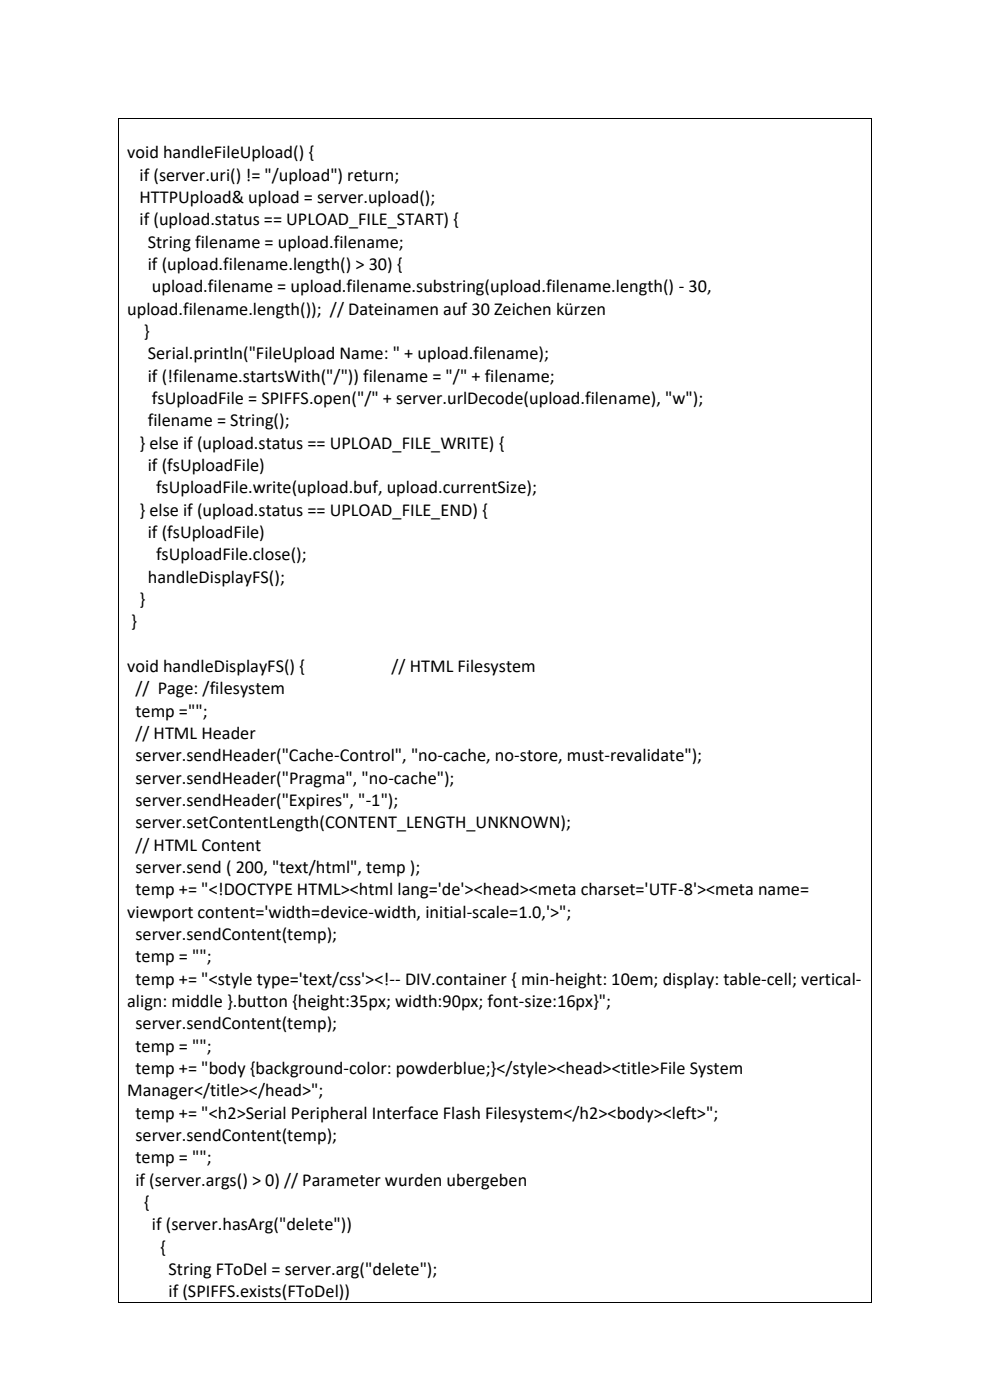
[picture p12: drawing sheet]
<svg xmlns="http://www.w3.org/2000/svg" width="210mm" height="297mm" viewBox="0 0 210 297" stroke-linecap="round" stroke-linejoin="round" font-family="sans-serif">
<defs><g id="words">
<g font-size="3.9">
<text x="27" y="33.6">void handleFileUpload() {</text>
<text x="29.6" y="38.4">if (server.uri() != &quot;/upload&quot;) return;</text>
<text x="29.6" y="47.8">if (upload.status == UPLOAD_FILE_START) {</text>
<text x="29.6" y="43.1">HTTPUpload&amp; upload = server.upload();</text>
<text x="31.3" y="52.6">String filename = upload.filename;</text>
<text x="31.3" y="57.3">if (upload.filename.length() &gt; 30) {</text>
<text x="32.2" y="62">upload.filename = upload.filename.substring(upload.filename.length() - 30,</text>
<text x="27" y="66.8">upload.filename.length()); // Dateinamen auf 30 Zeichen kürzen</text>
<text x="30.5" y="71.5">}</text>
<text x="31.3" y="76.2">Serial.println(&quot;FileUpload Name: &quot; + upload.filename);</text>
<text x="31.3" y="81">if (!filename.startsWith(&quot;/&quot;)) filename = &quot;/&quot; + filename;</text>
<text x="32.2" y="85.7">fsUploadFile = SPIFFS.open(&quot;/&quot; + server.urlDecode(upload.filename), &quot;w&quot;);</text>
<text x="29.6" y="95.2">} else if (upload.status == UPLOAD_FILE_WRITE) {</text>
<text x="31.3" y="90.4">filename = String();</text>
<text x="31.3" y="99.9">if (fsUploadFile)</text>
<text x="33.1" y="104.7">fsUploadFile.write(upload.buf, upload.currentSize);</text>
<text x="29.6" y="109.4">} else if (upload.status == UPLOAD_FILE_END) {</text>
<text x="31.3" y="114.1">if (fsUploadFile)</text>
<text x="33.1" y="118.9">fsUploadFile.close();</text>
<text x="31.4" y="123.6">handleDisplayFS();</text>
<text x="29.6" y="128.4">}</text>
<text x="27.9" y="133.1">}</text>
<text x="27" y="142.6">void handleDisplayFS() {</text>
<text x="83.1" y="142.6">// HTML Filesystem</text>
<text x="28.7" y="147.3">// Page: /filesystem</text>
<text x="28.7" y="152">temp =&quot;&quot;;</text>
<text x="28.7" y="156.8">// HTML Header</text>
<text x="28.7" y="161.5">server.sendHeader(&quot;Cache-Control&quot;, &quot;no-cache, no-store, must-revalidate&quot;);</text>
<text x="28.7" y="166.2">server.sendHeader(&quot;Pragma&quot;, &quot;no-cache&quot;);</text>
<text x="28.7" y="171">server.sendHeader(&quot;Expires&quot;, &quot;-1&quot;);</text>
<text x="28.7" y="175.7">server.setContentLength(CONTENT_LENGTH_UNKNOWN);</text>
<text x="28.7" y="185.2">server.send ( 200, &quot;text/html&quot;, temp );</text>
<text x="28.7" y="180.4">// HTML Content</text>
<text x="28.7" y="189.9">temp += &quot;&lt;!DOCTYPE HTML&gt;&lt;html lang='de'&gt;&lt;head&gt;&lt;meta charset='UTF-8'&gt;&lt;meta name=</text>
<text x="27" y="194.7">viewport content='width=device-width, initial-scale=1.0,'&gt;&quot;;</text>
<text x="28.7" y="199.4">server.sendContent(temp);</text>
<text x="28.7" y="204.1">temp = &quot;&quot;;</text>
<text x="28.7" y="208.9">temp += &quot;&lt;style type='text/css'&gt;&lt;!-- DIV.container { min-height: 10em; display: table-cell; vertical-</text>
<text x="27" y="213.6">align: middle }.button {height:35px; width:90px; font-size:16px}&quot;;</text>
<text x="28.7" y="218.4">server.sendContent(temp);</text>
<text x="28.7" y="223.1">temp = &quot;&quot;;</text>
<text x="28.7" y="227.8">temp += &quot;body {background-color: powderblue;}&lt;/style&gt;&lt;head&gt;&lt;title&gt;File System</text>
<text x="27" y="232.6">Manager&lt;/title&gt;&lt;/head&gt;&quot;;</text>
<text x="28.7" y="237.3">temp += &quot;&lt;h2&gt;Serial Peripheral Interface Flash Filesystem&lt;/h2&gt;&lt;body&gt;&lt;left&gt;&quot;;</text>
<text x="28.7" y="242">server.sendContent(temp);</text>
<text x="28.7" y="246.8">temp = &quot;&quot;;</text>
<text x="28.7" y="251.5">if (server.args() &gt; 0) // Parameter wurden ubergeben</text>
<text x="30.5" y="256.2">{</text>
<text x="32.2" y="261">if (server.hasArg(&quot;delete&quot;))</text>
<text x="34" y="265.7">{</text>
<text x="35.8" y="275.2">if (SPIFFS.exists(FToDel))</text>
<text x="35.8" y="270.5">String FToDel = server.arg(&quot;delete&quot;);</text>
</g>
</g></defs>
<g fill="#000">
<path d="M25 25h.2v.2h-.2z" fill-rule="evenodd"/>
<path d="M25 25h.2v.2h-.2z" fill-rule="evenodd"/>
<path d="M184.8 25h.2v.2h-.2z" fill-rule="evenodd"/>
<path d="M184.8 25h.2v.2h-.2z" fill-rule="evenodd"/>
<path d="M25 276.2h.2v.2h-.2z" fill-rule="evenodd"/>
<path d="M25 276.2h.2v.2h-.2z" fill-rule="evenodd"/>
<path d="M184.8 276.2h.2v.2h-.2z" fill-rule="evenodd"/>
<path d="M184.8 276.2h.2v.2h-.2z" fill-rule="evenodd"/>
</g>
<path d="M25.1 25.2v251M25.2 25.1h159.6M184.9 25.2v251M25.2 276.3h159.6" fill="none" stroke="#000" stroke-width=".21"/>
<use href="#words"/>
</svg>
